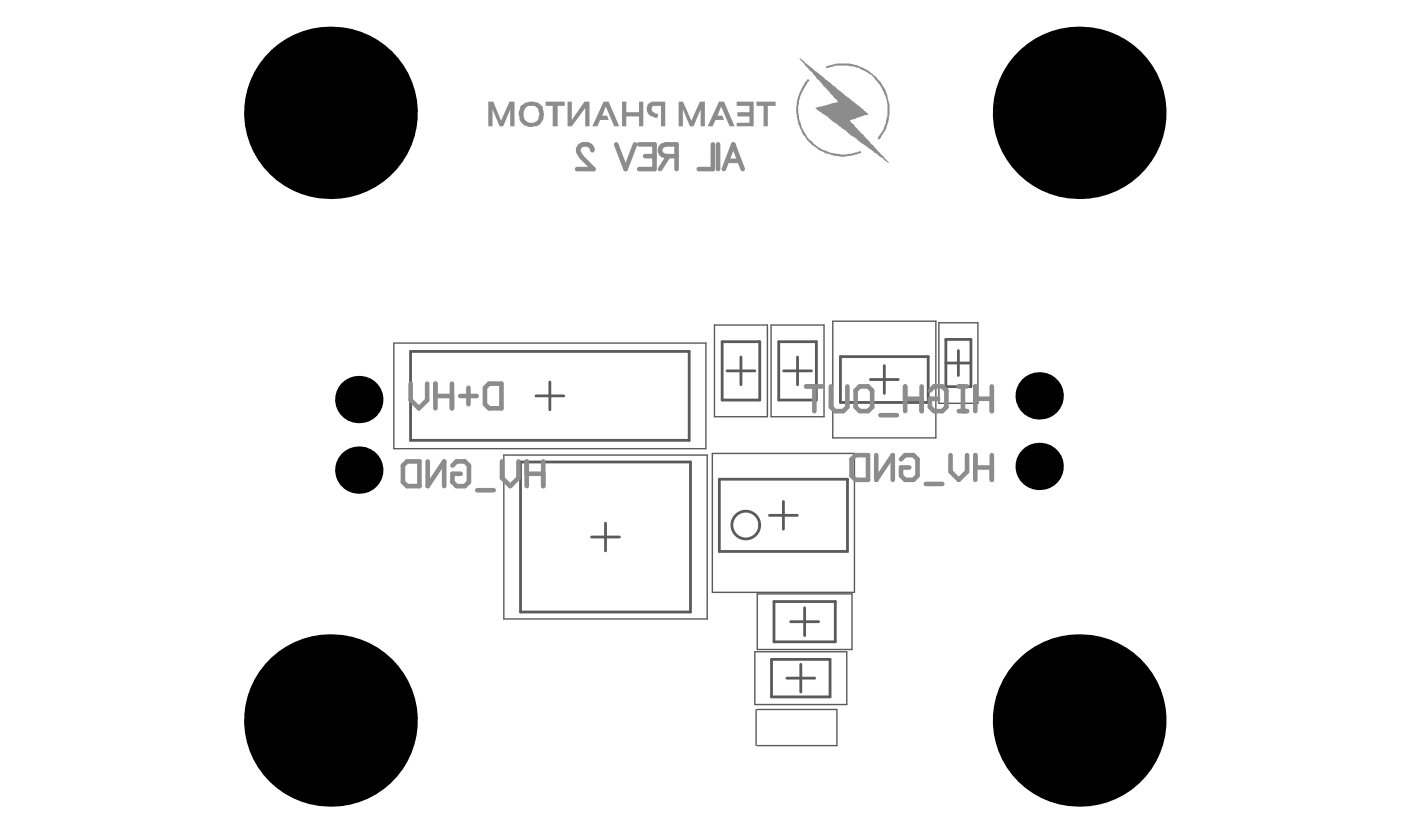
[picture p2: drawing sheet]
<svg xmlns="http://www.w3.org/2000/svg" width="167mm" height="100mm" viewBox="0 0 167 100" stroke-linecap="round" stroke-linejoin="round" font-family="sans-serif">
<g fill="none" stroke="#5a5a5a" stroke-width=".33">
<path d="M49 42h33.3v10.6h-33.3zM62.1 55.2h20.3v17.9h-20.3zM64 47.3h3.3M65.6 45.6v3.3M85.9 57.2h15.3v8.7h-15.3zM86.2 40.8h4.5v7h-4.5zM86.8 44.3h3.3M88.4 42.6v3.3M92.9 40.8h4.5v7h-4.5zM93.5 59.9v3.3M93.5 44.3h3.4M95.2 42.6v3.3"/>
<path d="M100.3 42.6h10.5v5.5h-10.5zM103.9 45.3h3.3M105.5 43.7v3.3M112.9 43.4h3M112.9 40.5h3v5.7h-3zM114.4 41.9v2.9M70.6 64.1h3.3M72.3 62.5v3.3M91.8 61.5h3.4M92.1 78.7h7v4.5h-7zM92.4 71.8h7.3v4.8h-7.3zM94.4 74.2h3.3"/>
<path d="M95.6 79.3v3.3M96 72.6v3.3M93.9 81h3.3"/>
<circle cx="89" cy="62.7" r="1.66"/>
</g>
<path d="M85.3 38.8h6.3v11h-6.3zM92 38.8h6.4v11h-6.4zM99.4 38.4h12.3v13.9h-12.3zM112.1 38.5h4.6v9.7h-4.6zM47 41h37.3v12.6h-37.3zM60.1 54.3h24.3v19.6h-24.3zM85 54.2h17v16.5h-17zM90.1 77.8h11v6.3h-11zM90.4 70.9h11.3v6.7h-11.3zM90.2 84.7v4.3M90.4 84.7h9.5v4.3h-9.5" fill="none" stroke="#5a5a5a" stroke-width=".17"/>
<g fill="none" stroke="#8c8c8c" stroke-width=".55">
<path d="M70.7 17.9a.73 .73 0 0 0-.6-.7h-.5a.72 .72 0 0 0-.4 1.2l.2 .4 1.4 1.4h-1.9M73.5 17.2l1.2 3 1.1-3M76.3 17.2h1.8v3h-1.8M77 18.6h1.1M79.8 18.6l-1 1.6M80.8 18.6h-1.3l-.4-.1a.68 .68 0 0 1 0-1.1l.4-.2h1.3v3M85.1 17.2v3h-1.7M85.7 17.2v3M86.8 19.2h1.4M86.4 20.2l1.1-3 1.1 3M48.1 55.6l.5-.5h1.5v3h-1.5l-.5-.5zM49 45.8v2l1 1 1-1v-2"/>
<path d="M51 55.1v3l2-3v3M52 47.3h1.9M52 45.8v3M53.9 45.8v3M54 55.6l.5-.5h1l.5 .5v2l-.5 .5h-1l-.5-.5v-1h1M54.9 47.3h2M55.9 46.3v2M57 58.5h1.9M57.9 46.3l.5-.5h1.5v3h-1.5l-.5-.5zM59.9 55.1v2l1 1 1-1v-2M62.9 56.6h1.9M62.9 55.1v3"/>
<path d="M64.8 55.1v3M96.2 46.1h2M97.2 46.1v3M99.2 46.1v2.5l.5 .5h.9l.5-.5v-2.5M101.6 54.8l.5-.4h1.5v2.9h-1.5l-.5-.5zM102.1 46.6l.5-.5h1l.5 .5v2l-.5 .5h-1l-.5-.5zM104.6 54.4v2.9l2-2.9v2.9M105.1 49.6h1.9M107.5 54.8l.5-.4h1l.5 .4v2l-.5 .5h-1l-.5-.5v-1h1M108 47.6h2M108 46.1v3M110 46.1v3"/>
<path d="M110.5 57.8h2M111 46.6l.5-.5h1l.5 .5v2l-.5 .5h-1l-.5-.5v-1h1M113.5 54.4v1.9l.9 1 1-1v-1.9M114.4 46.1h1M114.4 49.1h1M114.9 46.1v3M116.4 55.8h2M116.4 46.1v3M116.4 54.4v2.9M116.4 47.6h2M118.4 46.1v3M118.4 54.4v2.9"/>
</g>
<path d="M98.6 7.9l.1 .3a5.5 5.5 0 0 1 3.1-.3l.6 .2a5.3 5.3 0 0 1 3.4 6v.6l-.2 .3a2.26 2.26 0 0 1-.7 1.3l-.2 .2 .2 .2a5.6 5.6 0 0 0-1.6-8.4l-.2-.1a5.7 5.7 0 0 0-4.5-.3zM74.2 12.1v3h.6v-1.2h1.5v1.2h.5v-3h-.5v1.3h-1.5v-1.3zM77.3 12.5l-.1 .3a.96 .96 0 0 0 .8 1.2l.5 .1 .1-.5-.5-.1a.48 .48 0 0 1-.3-.4 .48 .48 0 0 1 .2-.5h.9v2.5h.5v-3h-1.6zM67.7 12.1v3h.5l1.7-2.2v2.2h.5v-3h-.6l-1.6 2.2v-2.2zM58.3 12.1v3h.5v-2l.8 2h.5l.8-2v2h.5v-3h-.6l-1 2.3-.9-2.3zM81 12.1v3h.5v-2l.9 2h.4l.8-2v2h.5v-3h-.6l-1 2.3-1-2.3zM62.8 12.8a1.06 1.06 0 0 1 .9-.2l.5 .3v.2a1.11 1.11 0 0 1 .1 1 .93 .93 0 0 1-1.1 .5 .93 .93 0 0 1-.7-1l.1-.5zM65.1 12.1v.5h.9v2.5h.6v-2.5h.8v-.5zM72 12.1l-1.3 3h.6l.3-.8h1l-.1-.5h-.6l.4-1.1 1 2.4h.6l-1.3-3zM85.8 12.1l-1.3 3h.6l.3-.8h1l-.2-.5h-.6l.5-1.1 1 2.4h.6l-1.3-3zM87.9 12.1v.5h1.5v.8h-1.4v.5h1.4v.8h-1.5v.4h2.1v-3zM90.3 12.1v.5h.8v2.5h.5v-2.5h1v-.5zM62.2 12.6l-.2 .5a.81 .81 0 0 0 0 .8 1.25 1.25 0 0 0 1.7 1.2 1.15 1.15 0 0 0 1.2-1.2l.1-.3-.2-.5a.87 .87 0 0 0-.9-.9 2.04 2.04 0 0 0-1.7 .4zM96.4 9.4a5.7 5.7 0 0 0-1 5.6 5.1 5.1 0 0 0 2.2 2.7l.1 .2a3.7 3.7 0 0 0 1.8 .6 4 4 0 0 0 2.5 0l.8-.2-.1-.3h-.1a2.37 2.37 0 0 1-1.3 .4 3.1 3.1 0 0 1-1.8-.1h-.3v-.1h-.3l-.2-.2a5.4 5.4 0 0 1-2.6-2v-.1a5.1 5.1 0 0 1 .5-6.3zM95.4 6.9v.2h.1l1 1.2 .5 .4 .5 .7 .3 .2 .4 .6 1.8 1.9v.1l-.6 .1-2.1 .6 .8 .7 .6 .3 .9 .7 .1 .1h.1l1.9 1.6 .6 .3 .4 .4a5.1 5.1 0 0 1 1.6 1.2l.4 .2 1 .8 .5 .3-1.4-1.4-1.8-2-.5-.5-1.1-1.2 1.3-.5 .8-.2 .1-.1-6.3-5.1z" fill="#8c8c8c"/>
<g fill="#000">
<circle cx="39.4" cy="13.5" r="10.3"/>
<circle cx="128.8" cy="13.5" r="10.3"/>
<circle cx="42.8" cy="56.1" r="2.82"/>
<circle cx="42.8" cy="47.7" r="2.82"/>
<circle cx="124" cy="47.3" r="2.82"/>
<circle cx="124" cy="55.7" r="2.82"/>
<circle cx="39.4" cy="86" r="10.3"/>
<circle cx="128.8" cy="86" r="10.3"/>
</g>
</svg>
